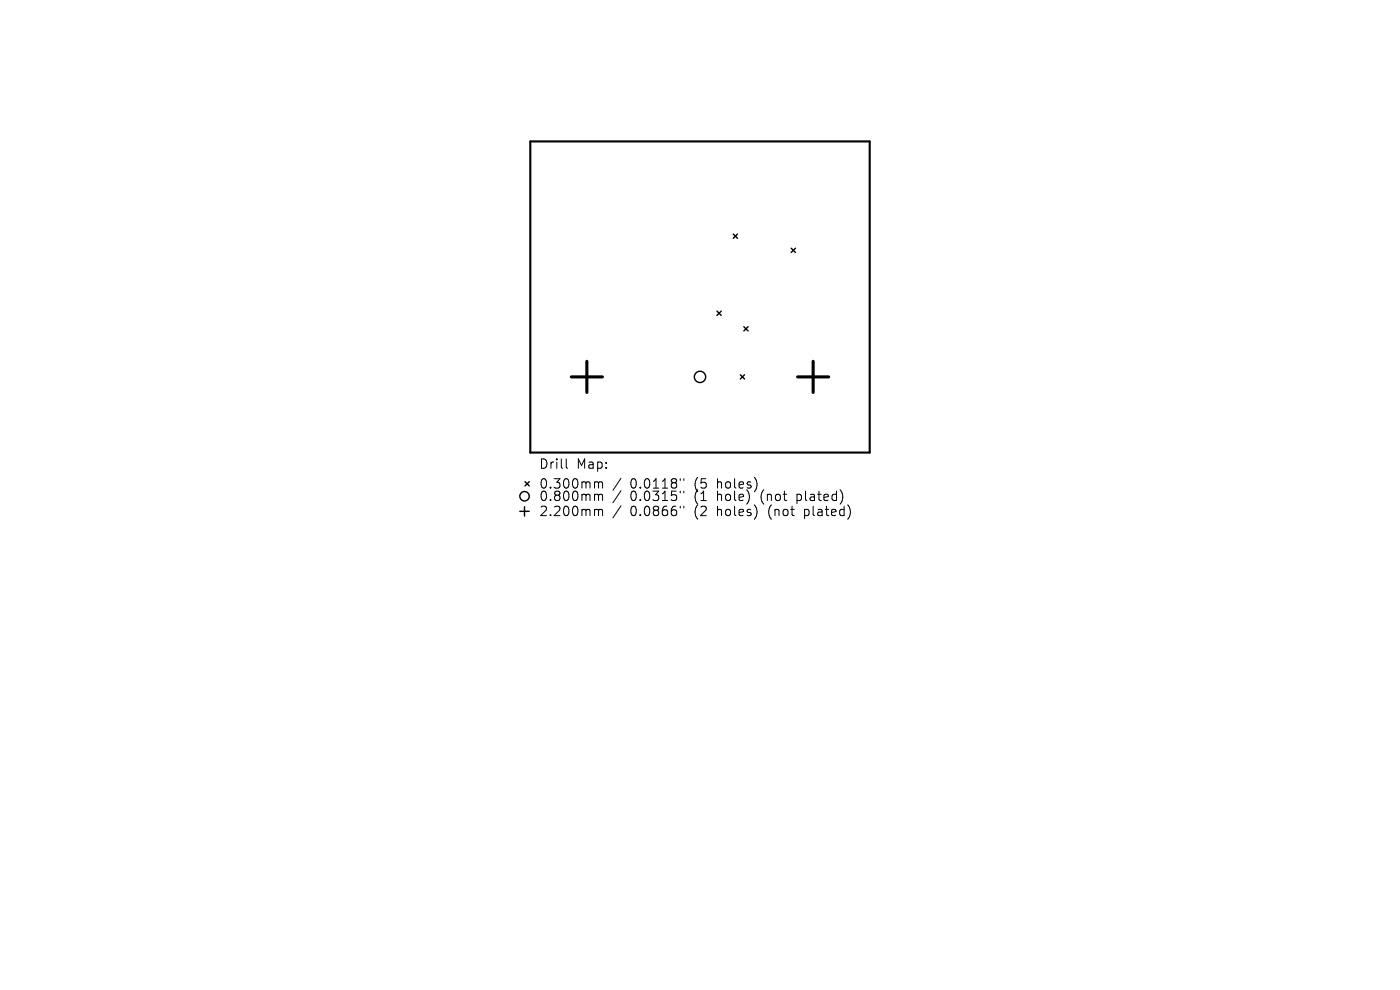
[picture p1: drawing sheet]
<svg xmlns="http://www.w3.org/2000/svg" width="297mm" height="210mm" viewBox="0 0 297 210" stroke-linecap="round" stroke-linejoin="round" font-family="sans-serif">
<defs><g id="words">
<g font-size="2.8">
<text x="114.3" y="99.7">Drill</text>
<text x="122.3" y="99.7">Map:</text>
<text x="114.3" y="103.9">0.300mm</text>
<text x="114.3" y="106.6">0.800mm</text>
<text x="133.7" y="103.9">0.0118&quot;</text>
<text x="133.7" y="106.6">0.0315&quot;</text>
<text x="147.4" y="103.9">(5</text>
<text x="147.4" y="106.6">(1</text>
<text x="152.4" y="103.9">holes)</text>
<text x="152.4" y="106.6">hole)</text>
<text x="161.8" y="106.6">(not</text>
<text x="169.7" y="106.6">plated)</text>
<text x="114.3" y="109.8">2.200mm</text>
<text x="133.7" y="109.8">0.0866&quot;</text>
<text x="147.4" y="109.8">(2</text>
<text x="152.4" y="109.8">holes)</text>
<text x="163.5" y="109.8">(not</text>
<text x="171.3" y="109.8">plated)</text>
</g>
</g></defs>
<path d="M112.5 30h72v66h-72z" fill="none" stroke="#000" stroke-width=".45"/>
<g fill="none" stroke="#000" stroke-width=".3">
<path d="M155.6 49.7l.9 .9M156.5 49.7l-.9 .9M167.9 52.7l.9 .9M168.8 52.7l-.9 .9M152.1 66l.9 .9M153 66l-.9 .9M157.1 79.5l.9 .9M157.8 69.3l.9 .9M158 79.5l-.9 .9M158.7 69.3l-.9 .9M110.3 108.5h2M111.3 107.5v2"/>
<path d="M111.4 102.2l.9 .9M112.3 102.2l-.9 .9"/>
<circle cx="148.5" cy="80" r="1.2"/>
<circle cx="111.3" cy="105.3" r="1"/>
</g>
<path d="M121.2 80h6.6M124.5 76.7v6.6M169.2 80h6.6M172.5 76.7v6.6" fill="none" stroke="#000" stroke-width=".66"/>
<g fill="none" stroke="#000" stroke-width=".21">
<path d="M120.1 97.3v1.8l.3 .2M126.4 102.2h.3l.3 .3M126.4 104.8h.3l.3 .3M126.4 108l.5 .1 .1 .2M127 102.5l.3-.3 .4 .1 .1 1.2M127 102.5v1M127 105.1v1.1M127 108.3v1.1M127 105.1l.3-.3 .4 .1 .1 1.3M127 108.3l.3-.3 .4 .1 .1 1.3M131.7 101.4l-1.7 2.6M131.7 104.1l-1.7 2.6"/>
<path d="M131.7 107.3l-1.7 2.6M144.3 101.5v.4M144.3 104.2v.4M144.3 107.4v.4M145.1 101.5v.4M145.1 104.2v.4M145.1 107.4v.4"/>
</g>
<use href="#words"/>
</svg>
